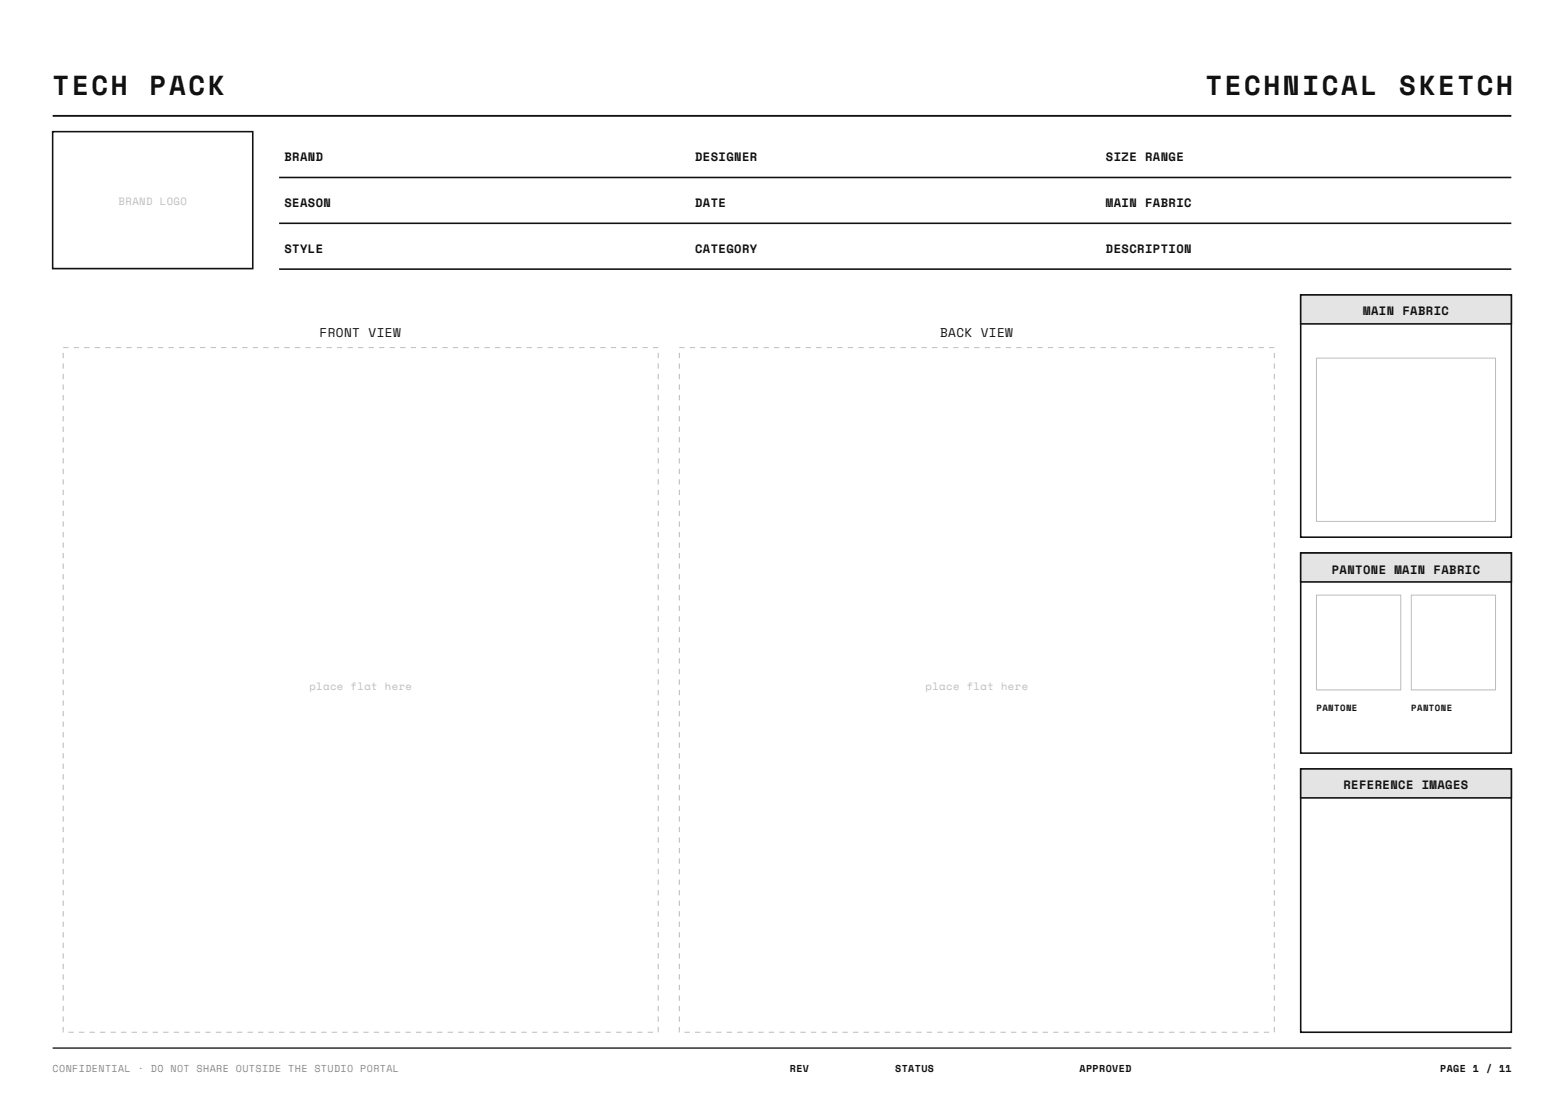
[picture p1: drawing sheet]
<svg xmlns="http://www.w3.org/2000/svg" width="297mm" height="210mm" viewBox="0 0 297 210" stroke-linecap="round" stroke-linejoin="round" font-family="sans-serif">
<defs><g id="words">
<g font-size="5.2" fill="#111">
<text x="10" y="18">TECH</text>
<text x="28.4" y="18">PACK</text>
<text x="228.9" y="18">TECHNICAL</text>
<text x="265.7" y="18">SKETCH</text>
</g>
<g font-size="2.4" fill="#111">
<text x="60.7" y="64">FRONT VIEW</text>
<text x="178.5" y="64">BACK VIEW</text>
</g>
<g font-size="2.3" fill="#111">
<text x="54" y="30.6">BRAND</text>
<text x="132" y="30.6">DESIGNER</text>
<text x="210" y="30.6">SIZE RANGE</text>
<text x="54" y="39.3">SEASON</text>
<text x="132" y="39.3">DATE</text>
<text x="210" y="39.3">MAIN FABRIC</text>
<text x="54" y="48">STYLE</text>
<text x="132" y="48">CATEGORY</text>
<text x="210" y="48">DESCRIPTION</text>
<text x="258.9" y="59.9">MAIN FABRIC</text>
<text x="252.9" y="108.9">PANTONE MAIN FABRIC</text>
<text x="255.1" y="149.9">REFERENCE IMAGES</text>
</g>
<g font-size="2" fill="#bdbdbd">
<text x="22.5" y="39">BRAND LOGO</text>
<text x="58.8" y="131">place flat here</text>
<text x="175.8" y="131">place flat here</text>
</g>
<text font-size="1.9" fill="#8a8a8a" x="10" y="203.5">CONFIDENTIAL · DO NOT SHARE OUTSIDE THE STUDIO PORTAL</text>
<g font-size="1.9" fill="#111">
<text x="150" y="203.5">REV</text>
<text x="170" y="203.5">STATUS</text>
<text x="205" y="203.5">APPROVED</text>
<text x="273.5" y="203.5">PAGE 1 / 11</text>
</g>
<g font-size="1.7" fill="#111">
<text x="250" y="135">PANTONE</text>
<text x="268" y="135">PANTONE</text>
</g>
</g></defs>
<path d="M10 22h277" fill="none" stroke="#111" stroke-width=".35"/>
<path d="M10 25h38v26h-38zM53 33.7h234M53 42.4h234M53 51.1h234M247 56h40v46h-40z" fill="none" stroke="#111" stroke-width=".3"/>
<path d="M10 199h277" fill="none" stroke="#111" stroke-width=".25"/>
<path d="M12 66h113v130h-113zM129 66h113v130h-113z" fill="none" stroke="#bdbdbd" stroke-width=".2" stroke-dasharray="1 1" stroke-linecap="butt"/>
<path d="M247 56h40v5.5h-40z" fill="#e4e4e4" stroke="#111" stroke-width=".3"/>
<path d="M250 68h34v31h-34z" fill="none" stroke="#bdbdbd" stroke-width=".19"/>
<path d="M247 105h40v38h-40z" fill="none" stroke="#111" stroke-width=".3"/>
<path d="M247 105h40v5.5h-40z" fill="#e4e4e4" stroke="#111" stroke-width=".3"/>
<path d="M250 113h16v18h-16zM268 113h16v18h-16z" fill="none" stroke="#bdbdbd" stroke-width=".19"/>
<path d="M247 146h40v50h-40z" fill="none" stroke="#111" stroke-width=".3"/>
<path d="M247 146h40v5.5h-40z" fill="#e4e4e4" stroke="#111" stroke-width=".3"/>
<use href="#words"/>
</svg>
